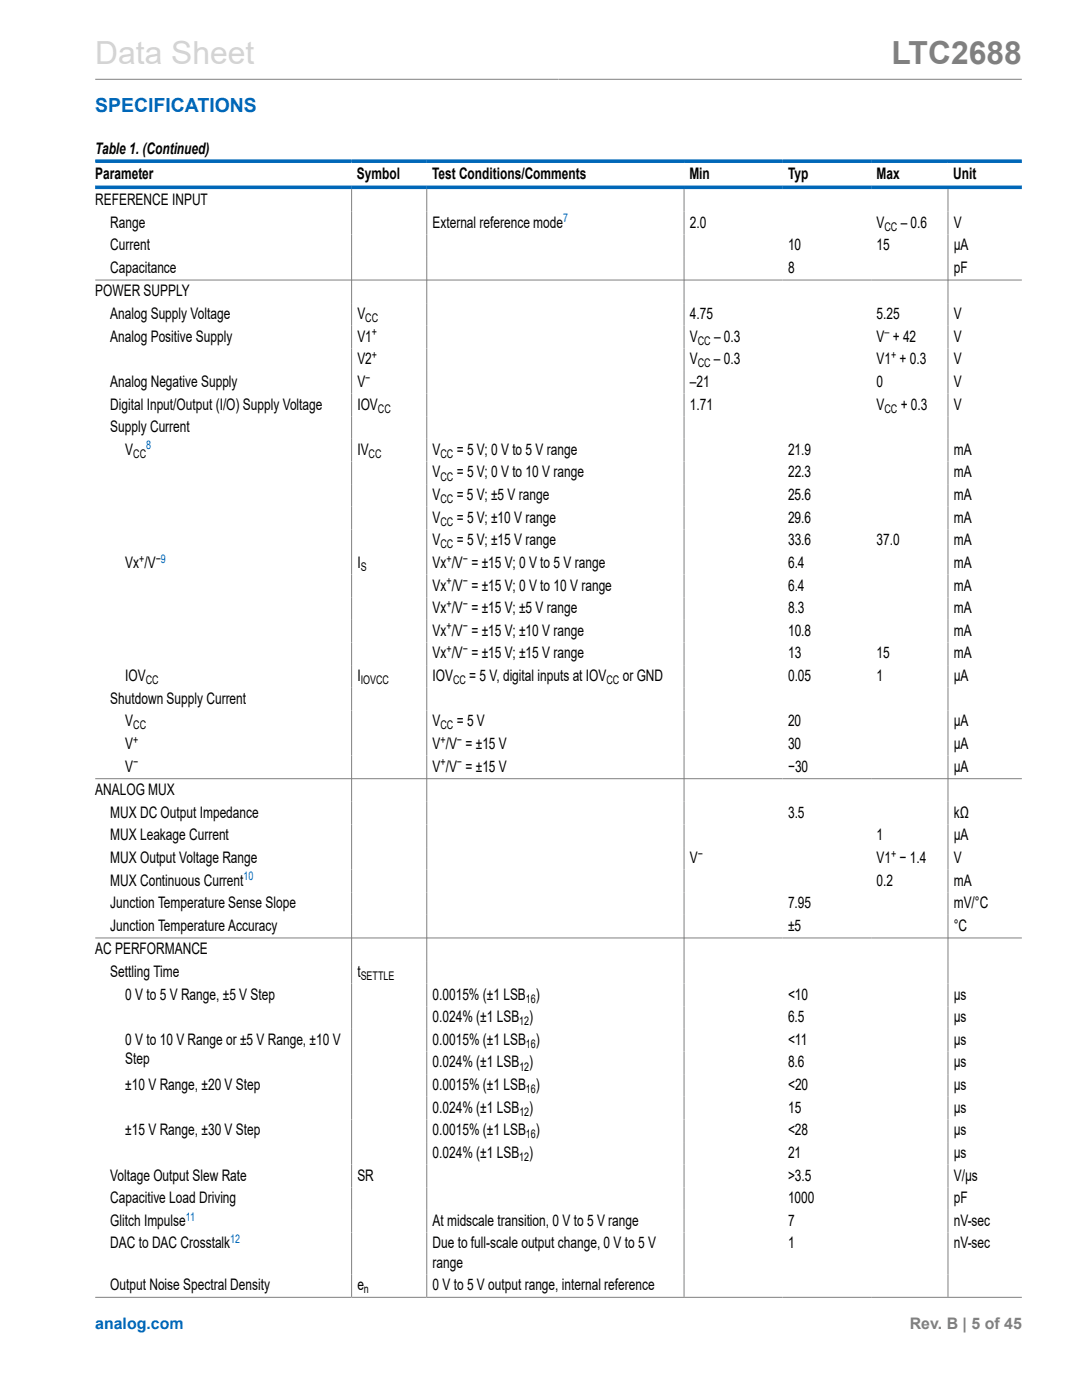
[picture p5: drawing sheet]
<svg xmlns="http://www.w3.org/2000/svg" width="216mm" height="279mm" viewBox="0 0 216 279" stroke-linecap="round" stroke-linejoin="round" font-family="sans-serif">
<defs><g id="words">
<text font-size="6.3" fill="#d3d3d3" x="19" y="12.7">Data Sheet</text>
<text font-size="6.3" fill="#808080" x="177.9" y="12.7">LTC2688</text>
<text font-size="3.9" fill="#0067b8" x="19" y="22.3">SPECIFICATIONS</text>
<g font-size="3.2">
<text x="19" y="30.8">Table 1. (Continued)</text>
<text x="19" y="35.7">Parameter</text>
<text x="71.2" y="35.7">Symbol</text>
<text x="86.2" y="35.7">Test Conditions/Comments</text>
<text x="137.6" y="35.7">Min</text>
<text x="157.2" y="35.7">Typ</text>
<text x="174.9" y="35.7">Max</text>
<text x="190.2" y="35.7">Unit</text>
<text x="19" y="40.9">REFERENCE INPUT</text>
<text x="22" y="45.4">Range</text>
<text x="86.3" y="45.4">External reference mode</text>
<text x="137.6" y="45.4">2.0</text>
<text x="174.9" y="45.4">V</text>
<text x="179.7" y="45.4">– 0.6</text>
<text x="190.3" y="45.4">V</text>
<text x="22" y="49.9">Current</text>
<text x="157.2" y="49.9">10</text>
<text x="174.9" y="49.9">15</text>
<text x="190.3" y="49.9">μA</text>
<text x="19" y="59.1">POWER SUPPLY</text>
<text x="22" y="54.5">Capacitance</text>
<text x="157.2" y="54.5">8</text>
<text x="190.3" y="54.5">pF</text>
<text x="22" y="63.7">Analog Supply Voltage</text>
<text x="71.3" y="63.7">V</text>
<text x="137.6" y="63.7">4.75</text>
<text x="174.9" y="63.7">5.25</text>
<text x="190.3" y="63.7">V</text>
<text x="22" y="68.2">Analog Positive Supply</text>
<text x="71.3" y="68.2">V1</text>
<text x="137.6" y="68.2">V</text>
<text x="142.5" y="68.2">– 0.3</text>
<text x="174.9" y="68.2">V + 42</text>
<text x="190.3" y="68.2">V</text>
<text x="22" y="77.2">Analog Negative Supply</text>
<text x="71.3" y="72.7">V2</text>
<text x="71.3" y="77.2">V</text>
<text x="137.6" y="77.2">–21</text>
<text x="137.6" y="72.7">V</text>
<text x="142.5" y="72.7">– 0.3</text>
<text x="174.9" y="72.7">V1 + 0.3</text>
<text x="174.9" y="77.2">0</text>
<text x="190.3" y="77.2">V</text>
<text x="190.3" y="72.7">V</text>
<text x="22" y="81.7">Digital Input/Output (I/O) Supply Voltage</text>
<text x="71.3" y="81.7">IOV</text>
<text x="137.6" y="81.7">1.71</text>
<text x="174.9" y="81.7">V</text>
<text x="179.7" y="81.7">+ 0.3</text>
<text x="190.3" y="81.7">V</text>
<text x="22" y="86.2">Supply Current</text>
<text x="25" y="90.8">V</text>
<text x="71.3" y="90.8">IV</text>
<text x="86.3" y="90.8">V</text>
<text x="86.3" y="95.3">V</text>
<text x="91.1" y="90.8">= 5 V; 0 V to 5 V range</text>
<text x="91.1" y="95.3">= 5 V; 0 V to 10 V range</text>
<text x="157.2" y="90.8">21.9</text>
<text x="157.2" y="95.3">22.3</text>
<text x="190.3" y="90.8">mA</text>
<text x="190.3" y="95.3">mA</text>
<text x="86.3" y="99.8">V</text>
<text x="91.1" y="99.8">= 5 V; ±5 V range</text>
<text x="157.2" y="99.8">25.6</text>
<text x="190.3" y="99.8">mA</text>
<text x="86.3" y="104.3">V</text>
<text x="91.1" y="104.3">= 5 V; ±10 V range</text>
<text x="157.2" y="104.3">29.6</text>
<text x="190.3" y="104.3">mA</text>
<text x="25" y="113.3">Vx /V</text>
<text x="71.3" y="113.3">I</text>
<text x="86.3" y="108.8">V</text>
<text x="86.3" y="113.3">Vx /V = ±15 V; 0 V to 5 V range</text>
<text x="91.1" y="108.8">= 5 V; ±15 V range</text>
<text x="157.2" y="108.8">33.6</text>
<text x="157.2" y="113.3">6.4</text>
<text x="174.9" y="108.8">37.0</text>
<text x="190.3" y="108.8">mA</text>
<text x="190.3" y="113.3">mA</text>
<text x="86.3" y="117.8">Vx /V = ±15 V; 0 V to 10 V range</text>
<text x="157.2" y="117.8">6.4</text>
<text x="190.3" y="117.8">mA</text>
<text x="86.3" y="122.4">Vx /V = ±15 V; ±5 V range</text>
<text x="157.2" y="122.4">8.3</text>
<text x="190.3" y="122.4">mA</text>
<text x="86.3" y="126.9">Vx /V = ±15 V; ±10 V range</text>
<text x="86.3" y="131.4">Vx /V = ±15 V; ±15 V range</text>
<text x="157.2" y="126.9">10.8</text>
<text x="157.2" y="131.4">13</text>
<text x="174.9" y="131.4">15</text>
<text x="190.3" y="126.9">mA</text>
<text x="190.3" y="131.4">mA</text>
<text x="25" y="135.9">IOV</text>
<text x="71.3" y="135.9">I</text>
<text x="86.3" y="135.9">IOV</text>
<text x="93.6" y="135.9">= 5 V, digital inputs at IOV</text>
<text x="124.3" y="135.9">or GND</text>
<text x="157.2" y="135.9">0.05</text>
<text x="174.9" y="135.9">1</text>
<text x="190.3" y="135.9">μA</text>
<text x="22" y="140.4">Shutdown Supply Current</text>
<text x="25" y="149.5">V</text>
<text x="25" y="144.9">V</text>
<text x="86.3" y="144.9">V</text>
<text x="86.3" y="149.5">V /V = ±15 V</text>
<text x="91.1" y="144.9">= 5 V</text>
<text x="157.2" y="149.5">30</text>
<text x="157.2" y="144.9">20</text>
<text x="190.3" y="149.5">μA</text>
<text x="190.3" y="144.9">μA</text>
<text x="25" y="154">V</text>
<text x="86.3" y="154">V /V = ±15 V</text>
<text x="157.2" y="154">−30</text>
<text x="190.3" y="154">μA</text>
<text x="19" y="158.7">ANALOG MUX</text>
<text x="22" y="163.2">MUX DC Output Impedance</text>
<text x="22" y="167.7">MUX Leakage Current</text>
<text x="157.2" y="163.2">3.5</text>
<text x="174.9" y="167.7">1</text>
<text x="190.3" y="163.2">kΩ</text>
<text x="190.3" y="167.7">μA</text>
<text x="22" y="172.2">MUX Output Voltage Range</text>
<text x="137.6" y="172.2">V</text>
<text x="174.9" y="172.2">V1 − 1.4</text>
<text x="190.3" y="172.2">V</text>
<text x="22" y="176.7">MUX Continuous Current</text>
<text x="174.9" y="176.7">0.2</text>
<text x="190.3" y="176.7">mA</text>
<text x="22" y="181.2">Junction Temperature Sense Slope</text>
<text x="22" y="185.8">Junction Temperature Accuracy</text>
<text x="157.2" y="181.2">7.95</text>
<text x="157.2" y="185.8">±5</text>
<text x="190.3" y="181.2">mV/°C</text>
<text x="190.3" y="185.8">°C</text>
<text x="19" y="190.5">AC PERFORMANCE</text>
<text x="22" y="195">Settling Time</text>
<text x="71.3" y="195">t</text>
<text x="25" y="199.5">0 V to 5 V Range, ±5 V Step</text>
<text x="86.3" y="199.5">0.0015% (±1 LSB )</text>
<text x="86.3" y="204">0.024% (±1 LSB )</text>
<text x="157.2" y="199.5">&lt;10</text>
<text x="157.2" y="204">6.5</text>
<text x="190.3" y="199.5">μs</text>
<text x="190.3" y="204">μs</text>
<text x="25" y="208.5">0 V to 10 V Range or ±5 V Range, ±10 V</text>
<text x="86.3" y="208.5">0.0015% (±1 LSB )</text>
<text x="157.2" y="208.5">&lt;11</text>
<text x="190.3" y="208.5">μs</text>
<text x="25" y="212.3">Step</text>
<text x="86.3" y="213">0.024% (±1 LSB )</text>
<text x="157.2" y="213">8.6</text>
<text x="190.3" y="213">μs</text>
<text x="25" y="217.5">±10 V Range, ±20 V Step</text>
<text x="86.3" y="217.5">0.0015% (±1 LSB )</text>
<text x="157.2" y="217.5">&lt;20</text>
<text x="190.3" y="217.5">μs</text>
<text x="25" y="226.6">±15 V Range, ±30 V Step</text>
<text x="86.3" y="222.1">0.024% (±1 LSB )</text>
<text x="86.3" y="226.6">0.0015% (±1 LSB )</text>
<text x="157.2" y="226.6">&lt;28</text>
<text x="157.2" y="222.1">15</text>
<text x="190.3" y="226.6">μs</text>
<text x="190.3" y="222.1">μs</text>
<text x="86.3" y="231.1">0.024% (±1 LSB )</text>
<text x="157.2" y="231.1">21</text>
<text x="190.3" y="231.1">μs</text>
<text x="22" y="235.6">Voltage Output Slew Rate</text>
<text x="71.3" y="235.6">SR</text>
<text x="157.2" y="235.6">&gt;3.5</text>
<text x="190.3" y="235.6">V/μs</text>
<text x="22" y="240.1">Capacitive Load Driving</text>
<text x="22" y="244.6">Glitch Impulse</text>
<text x="86.3" y="244.6">At midscale transition, 0 V to 5 V range</text>
<text x="157.2" y="240.1">1000</text>
<text x="157.2" y="244.6">7</text>
<text x="190.3" y="240.1">pF</text>
<text x="190.3" y="244.6">nV-sec</text>
<text x="22" y="249.2">DAC to DAC Crosstalk</text>
<text x="86.3" y="249.2">Due to full-scale output change, 0 V to 5 V</text>
<text x="157.2" y="249.2">1</text>
<text x="190.3" y="249.2">nV-sec</text>
<text x="22" y="257.5">Output Noise Spectral Density</text>
<text x="71.3" y="257.5">e</text>
<text x="86.3" y="257.5">0 V to 5 V output range, internal reference</text>
<text x="86.3" y="253">range</text>
</g>
<text font-size="3.2" fill="#0067b8" x="19" y="265.3">analog.com</text>
<text font-size="3.2" fill="#808080" x="181.5" y="265.3">Rev. B | 5 of 45</text>
<g font-size="2.4" fill="#0067b8">
<text x="112.4" y="44.4">7</text>
<text x="29.2" y="89.7">8</text>
<text x="48.6" y="175.7">10</text>
<text x="37.1" y="243.6">11</text>
<text x="46" y="248.1">12</text>
</g>
<g font-size="2.4">
<text x="176.5" y="46.1">CC</text>
<text x="72.9" y="64.3">CC</text>
<text x="74.2" y="67.1">+</text>
<text x="74.2" y="71.6">+</text>
<text x="139.2" y="68.8">CC</text>
<text x="176.5" y="67.1">–</text>
<text x="177.8" y="71.6">+</text>
<text x="72.9" y="76.2">−</text>
<text x="139.2" y="73.3">CC</text>
<text x="75.4" y="82.4">CC</text>
<text x="176.5" y="82.4">CC</text>
<text x="26.6" y="91.4">CC</text>
<text x="73.6" y="91.4">CC</text>
<text x="87.9" y="91.4">CC</text>
<text x="87.9" y="95.9">CC</text>
<text x="87.9" y="100.4">CC</text>
<text x="87.9" y="104.9">CC</text>
<text x="27.8" y="112.3">+</text>
<text x="31.1" y="112.3">−9</text>
<text x="72" y="114">S</text>
<text x="87.9" y="109.5">CC</text>
<text x="89.1" y="112.3">+</text>
<text x="92.4" y="112.3">−</text>
<text x="89.1" y="116.8">+</text>
<text x="92.4" y="116.8">−</text>
<text x="89.1" y="121.3">+</text>
<text x="89.1" y="125.8">+</text>
<text x="92.4" y="121.3">−</text>
<text x="92.4" y="125.8">−</text>
<text x="89.1" y="130.3">+</text>
<text x="92.4" y="130.3">−</text>
<text x="29.1" y="136.5">CC</text>
<text x="72" y="136.5">IOVCC</text>
<text x="90.4" y="136.5">CC</text>
<text x="121" y="136.5">CC</text>
<text x="26.6" y="145.6">CC</text>
<text x="26.6" y="148.4">+</text>
<text x="87.9" y="148.4">+</text>
<text x="87.9" y="145.6">CC</text>
<text x="91.2" y="148.4">−</text>
<text x="26.6" y="152.9">−</text>
<text x="87.9" y="152.9">+</text>
<text x="91.2" y="152.9">−</text>
<text x="139.2" y="171.2">−</text>
<text x="177.8" y="171.2">+</text>
<text x="72" y="195.6">SETTLE</text>
<text x="105" y="200.1">16</text>
<text x="103.6" y="204.6">12</text>
<text x="105" y="209.1">16</text>
<text x="103.6" y="213.7">12</text>
<text x="105" y="218.2">16</text>
<text x="103.6" y="222.7">12</text>
<text x="105" y="227.2">16</text>
<text x="103.6" y="231.7">12</text>
<text x="72.6" y="258.1">n</text>
</g>
</g></defs>
<path d="M19 15.8h184.9M70.2 37.7v221.1M85.2 37.7v221.1M136.5 37.7v221.1M189.2 37.7v221.1M19 55.9h184.9M19 155.4h184.9M19 187.2h184.9M19 258.9h184.9" fill="none" stroke="#808080" stroke-width=".2"/>
<path d="M19 32.2h184.9M19 37.4h184.9" fill="none" stroke="#0067b8" stroke-width=".71"/>
<use href="#words"/>
</svg>
